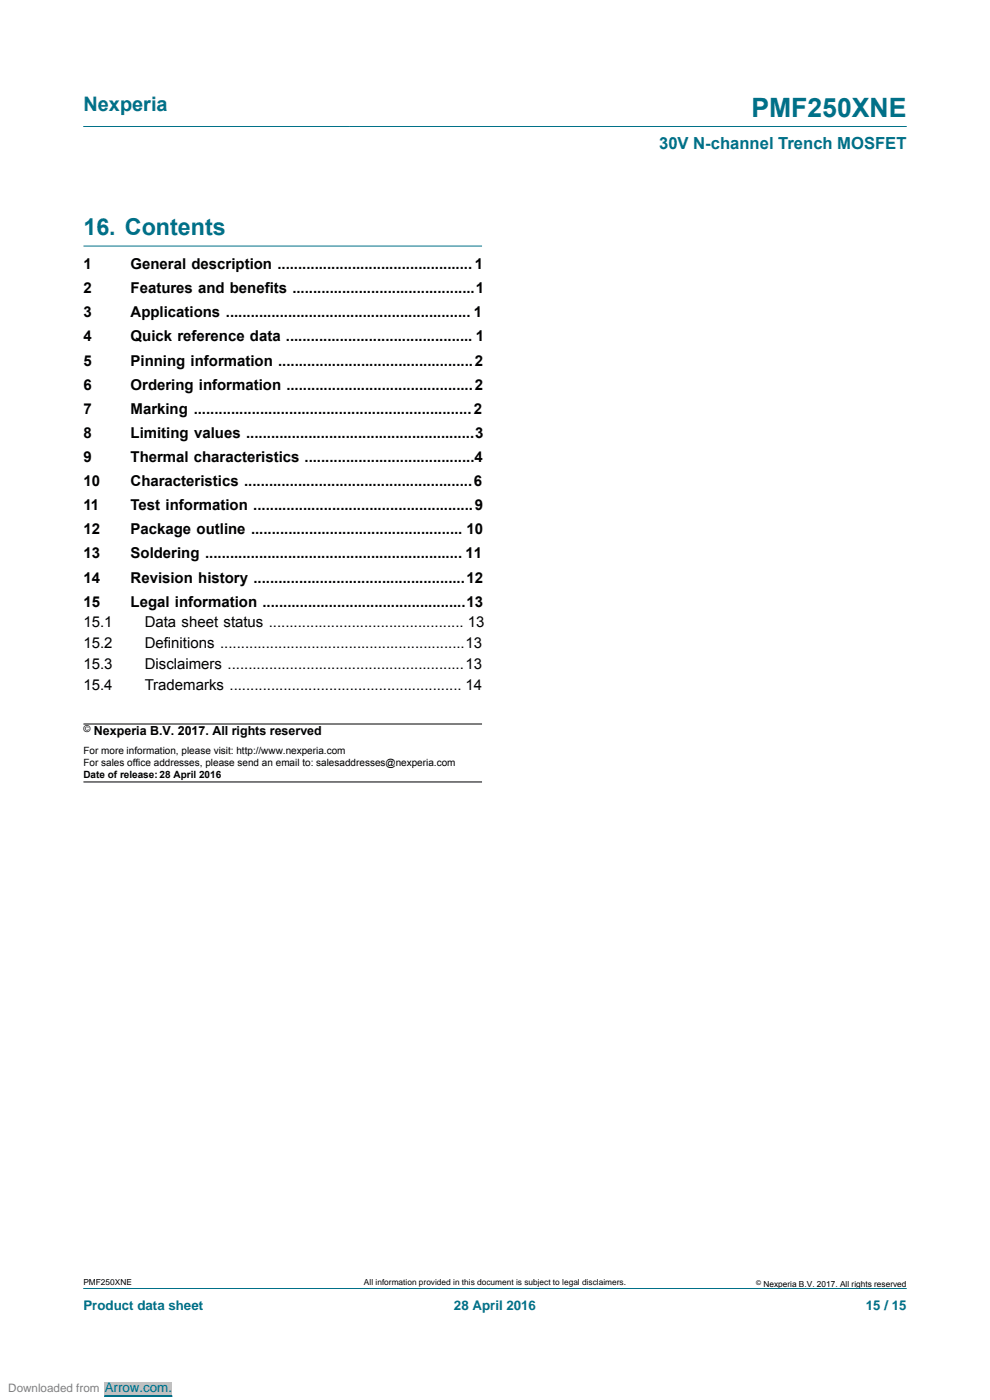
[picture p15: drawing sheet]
<svg xmlns="http://www.w3.org/2000/svg" width="210mm" height="297mm" viewBox="0 0 210 297" stroke-linecap="round" stroke-linejoin="round" font-family="sans-serif">
<defs><g id="words">
<text font-size="5.6" fill="#007088" x="159.4" y="24.8">PMF250XNE</text>
<text font-size="4.9" fill="#007088" x="17.7" y="49.8">16. Contents</text>
<text font-size="4.2" fill="#007088" x="17.7" y="23.6">Nexperia</text>
<text font-size="3.5" fill="#007088" x="139.8" y="31.7">30V N-channel Trench MOSFET</text>
<g font-size="3.2">
<text x="17.7" y="57.1">1</text>
<text x="27.7" y="57.1">General description ............................................... 1</text>
<text x="17.7" y="62.2">2</text>
<text x="27.7" y="62.2">Features and benefits ............................................1</text>
<text x="17.7" y="67.3">3</text>
<text x="27.7" y="67.3">Applications ........................................................... 1</text>
<text x="17.7" y="72.4">4</text>
<text x="17.7" y="77.5">5</text>
<text x="27.7" y="72.4">Quick reference data ............................................. 1</text>
<text x="27.7" y="77.5">Pinning information ...............................................2</text>
<text x="17.7" y="82.7">6</text>
<text x="27.7" y="82.7">Ordering information .............................................2</text>
<text x="17.7" y="87.8">7</text>
<text x="27.7" y="87.8">Marking ...................................................................2</text>
<text x="17.7" y="92.9">8</text>
<text x="27.7" y="92.9">Limiting values .......................................................3</text>
<text x="17.7" y="98">9</text>
<text x="27.7" y="98">Thermal characteristics .........................................4</text>
<text x="17.7" y="103.1">10</text>
<text x="27.7" y="103.1">Characteristics .......................................................6</text>
<text x="17.7" y="108.2">11</text>
<text x="17.7" y="113.3">12</text>
<text x="27.7" y="108.2">Test information .....................................................9</text>
<text x="27.7" y="113.3">Package outline ................................................... 10</text>
<text x="17.7" y="118.5">13</text>
<text x="27.7" y="118.5">Soldering .............................................................. 11</text>
<text x="17.7" y="123.6">14</text>
<text x="27.7" y="123.6">Revision history ...................................................12</text>
<text x="17.7" y="128.7">15</text>
<text x="27.7" y="128.7">Legal information .................................................13</text>
<text x="17.7" y="133.1">15.1</text>
<text x="17.7" y="137.5">15.2</text>
<text x="30.7" y="133.1">Data sheet status ............................................... 13</text>
<text x="30.7" y="137.5">Definitions ...........................................................13</text>
<text x="17.7" y="141.9">15.3</text>
<text x="30.7" y="141.9">Disclaimers .........................................................13</text>
<text x="17.7" y="146.3">15.4</text>
<text x="30.7" y="146.3">Trademarks ........................................................ 14</text>
</g>
<g font-size="2.8" fill="#007088">
<text x="17.7" y="277.9">Product data sheet</text>
<text x="96.3" y="277.9">28 April 2016</text>
<text x="183.7" y="277.9">15 / 15</text>
</g>
<text font-size="2.8" fill="#00f" x="22.2" y="295.2">Arrow.com.</text>
<text font-size="2.6" x="19.9" y="155.9">Nexperia B.V. 2017. All rights reserved</text>
<text font-size="2.5" fill="#808080" x="1.8" y="295.2">Downloaded from</text>
<g font-size="2.1">
<text x="17.7" y="160">For more information, please visit: http://www.nexperia.com</text>
<text x="17.7" y="165.1">Date of release: 28 April 2016</text>
<text x="17.7" y="162.6">For sales office addresses, please send an email to: salesaddresses@nexperia.com</text>
</g>
<text font-size="2" x="17.7" y="155.3">©</text>
<g font-size="1.8">
<text x="17.7" y="272.7">PMF250XNE</text>
<text x="77.2" y="272.7">All information provided in this document is subject to legal disclaimers.</text>
<text x="161.9" y="273">Nexperia B.V. 2017. All rights reserved</text>
</g>
<text font-size="1.4" x="160.4" y="272.6">©</text>
</g></defs>
<path d="M17.7 26.8h174.6M17.7 52.2h84.5M17.7 273.3h174.6" fill="none" stroke="#007088" stroke-width=".21"/>
<path d="M17.7 153.6h84.5M17.7 165.9h84.5" fill="none" stroke="#000" stroke-width=".21"/>
<path d="M0 294.5h70.6" fill="none" stroke="#fff" stroke-width="2.5" stroke-linecap="butt"/>
<path d="M22.2 293.2h14.3v2.6h-14.3z" fill="#c0c0c0"/>
<path d="M22.2 296.2h14.3" fill="none" stroke="#00f" stroke-width=".21"/>
<path d="M0 294.5h70.6" fill="none" stroke="#fff" stroke-width="2.5" stroke-linecap="butt"/>
<path d="M22.2 293.2h14.3v2.6h-14.3z" fill="#c0c0c0"/>
<path d="M22.2 296.2h14.3" fill="none" stroke="#00f" stroke-width=".21"/>
<path d="M0 294.5h70.6" fill="none" stroke="#fff" stroke-width="2.5" stroke-linecap="butt"/>
<path d="M22.2 293.2h14.3v2.6h-14.3z" fill="#c0c0c0"/>
<path d="M22.2 296.2h14.3" fill="none" stroke="#00f" stroke-width=".21"/>
<path d="M0 294.5h70.6" fill="none" stroke="#fff" stroke-width="2.5" stroke-linecap="butt"/>
<path d="M22.2 293.2h14.3v2.6h-14.3z" fill="#c0c0c0"/>
<path d="M22.2 296.2h14.3" fill="none" stroke="#00f" stroke-width=".21"/>
<path d="M0 294.5h70.6" fill="none" stroke="#fff" stroke-width="2.5" stroke-linecap="butt"/>
<path d="M22.2 293.2h14.3v2.6h-14.3z" fill="#c0c0c0"/>
<path d="M22.2 296.2h14.3" fill="none" stroke="#00f" stroke-width=".21"/>
<path d="M0 294.5h70.6" fill="none" stroke="#fff" stroke-width="2.5" stroke-linecap="butt"/>
<path d="M22.2 293.2h14.3v2.6h-14.3z" fill="#c0c0c0"/>
<path d="M22.2 296.2h14.3" fill="none" stroke="#00f" stroke-width=".21"/>
<path d="M0 294.5h70.6" fill="none" stroke="#fff" stroke-width="2.5" stroke-linecap="butt"/>
<path d="M22.2 293.2h14.3v2.6h-14.3z" fill="#c0c0c0"/>
<path d="M22.2 296.2h14.3" fill="none" stroke="#00f" stroke-width=".21"/>
<path d="M0 294.5h70.6" fill="none" stroke="#fff" stroke-width="2.5" stroke-linecap="butt"/>
<path d="M22.2 293.2h14.3v2.6h-14.3z" fill="#c0c0c0"/>
<path d="M22.2 296.2h14.3" fill="none" stroke="#00f" stroke-width=".21"/>
<path d="M0 294.5h70.6" fill="none" stroke="#fff" stroke-width="2.5" stroke-linecap="butt"/>
<path d="M22.2 293.2h14.3v2.6h-14.3z" fill="#c0c0c0"/>
<path d="M22.2 296.2h14.3" fill="none" stroke="#00f" stroke-width=".21"/>
<path d="M0 294.5h70.6" fill="none" stroke="#fff" stroke-width="2.5" stroke-linecap="butt"/>
<path d="M22.2 293.2h14.3v2.6h-14.3z" fill="#c0c0c0"/>
<path d="M22.2 296.2h14.3" fill="none" stroke="#00f" stroke-width=".21"/>
<path d="M0 294.5h70.6" fill="none" stroke="#fff" stroke-width="2.5" stroke-linecap="butt"/>
<path d="M22.2 293.2h14.3v2.6h-14.3z" fill="#c0c0c0"/>
<path d="M22.2 296.2h14.3" fill="none" stroke="#00f" stroke-width=".21"/>
<path d="M0 294.5h70.6" fill="none" stroke="#fff" stroke-width="2.5" stroke-linecap="butt"/>
<path d="M22.2 293.2h14.3v2.6h-14.3z" fill="#c0c0c0"/>
<path d="M22.2 296.2h14.3" fill="none" stroke="#00f" stroke-width=".21"/>
<path d="M0 294.5h70.6" fill="none" stroke="#fff" stroke-width="2.5" stroke-linecap="butt"/>
<path d="M22.2 293.2h14.3v2.6h-14.3z" fill="#c0c0c0"/>
<path d="M22.2 296.2h14.3" fill="none" stroke="#00f" stroke-width=".21"/>
<path d="M0 294.5h70.6" fill="none" stroke="#fff" stroke-width="2.5" stroke-linecap="butt"/>
<path d="M22.2 293.2h14.3v2.6h-14.3z" fill="#c0c0c0"/>
<path d="M22.2 296.2h14.3" fill="none" stroke="#00f" stroke-width=".21"/>
<path d="M0 294.5h70.6" fill="none" stroke="#fff" stroke-width="2.5" stroke-linecap="butt"/>
<path d="M22.2 293.2h14.3v2.6h-14.3z" fill="#c0c0c0"/>
<path d="M22.2 296.2h14.3" fill="none" stroke="#00f" stroke-width=".21"/>
<use href="#words"/>
</svg>
